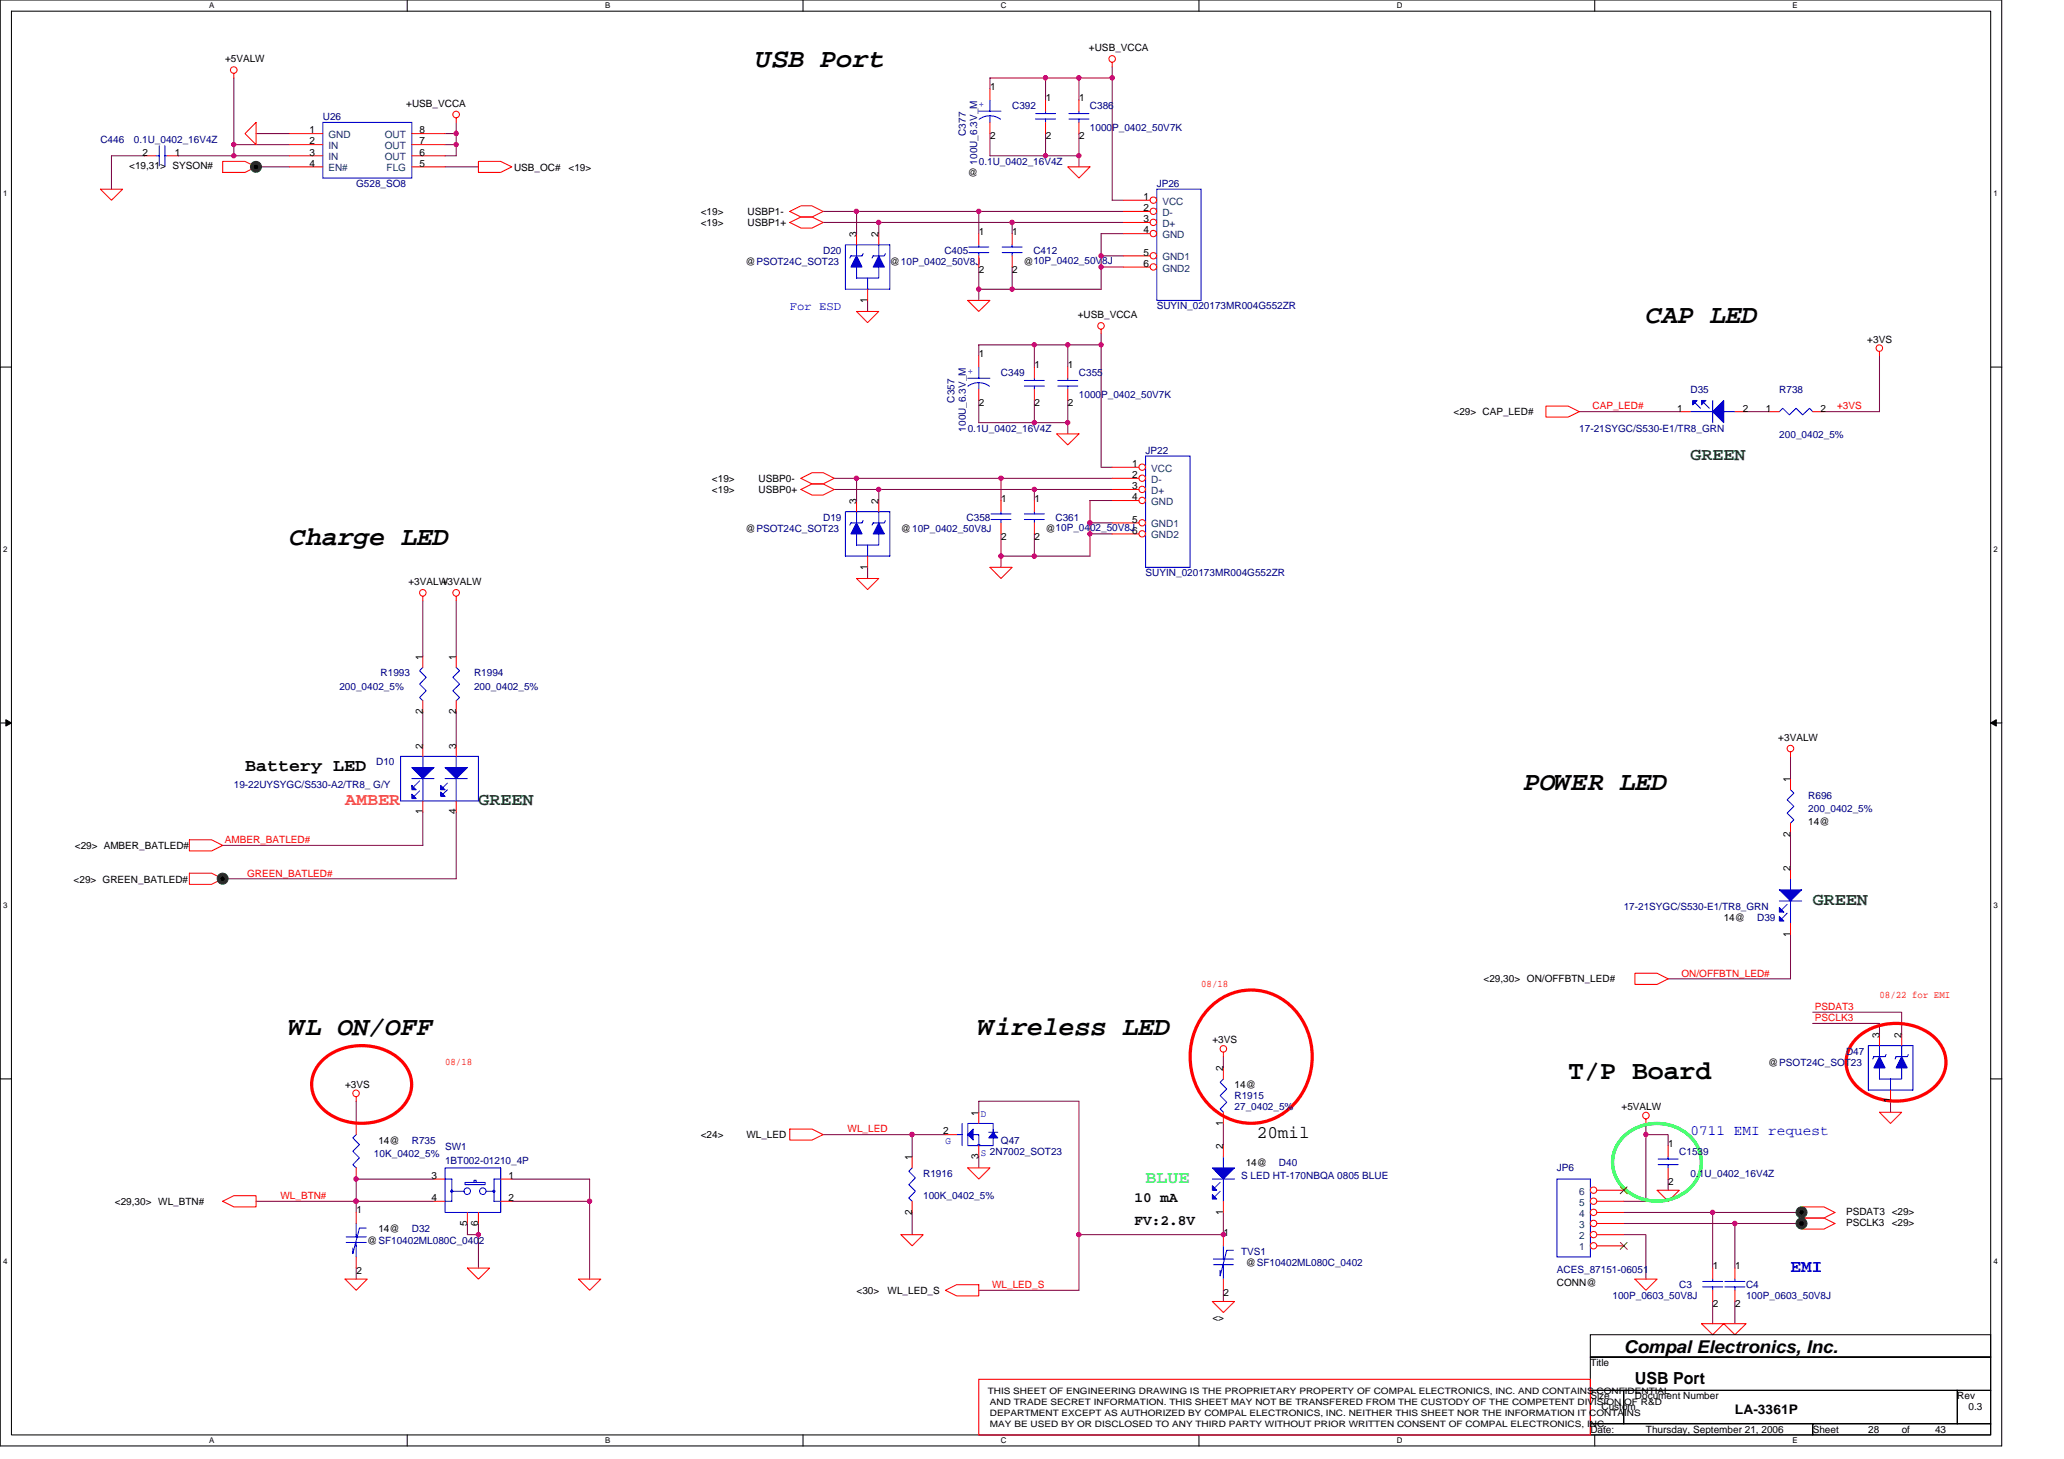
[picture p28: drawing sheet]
<svg xmlns="http://www.w3.org/2000/svg" width="297mm" height="210mm" viewBox="0 0 297 210" stroke-linecap="round" stroke-linejoin="round" font-family="sans-serif">
<defs><g id="words">
<g font-size="3.8">
<text x="108.9" y="9.7">USB Port</text>
<text x="236.9" y="46.5">CAP LED</text>
<text x="41.7" y="78.5">Charge LED</text>
<text x="219.3" y="113.7">POWER LED</text>
<text x="41.7" y="148.9">WL ON/OFF</text>
<text x="140.9" y="148.9">Wireless LED</text>
<text x="225.7" y="155.2">T/P Board</text>
</g>
<g font-size="2.5" fill="#008000">
<text x="243.3" y="66.1">GREEN</text>
<text x="68.9" y="115.8">GREEN</text>
<text x="260.9" y="130.2">GREEN</text>
</g>
<g font-size="2.5">
<text x="35.3" y="111">Battery LED</text>
<text x="180.9" y="163.7">20mil</text>
<text x="233.7" y="194.7">Compal Electronics, Inc.</text>
</g>
<text font-size="2.5" fill="#ff8000" x="49.7" y="115.8">AMBER</text>
<text font-size="2.5" fill="#0ff" x="164.9" y="170.2">BLUE</text>
<text font-size="2.5" fill="#00f" x="257.7" y="183">EMI</text>
<text font-size="2.4" x="235.3" y="199.1">USB Port</text>
<text font-size="2.1" fill="#00f" x="243.3" y="163.3">0711 EMI request</text>
<g font-size="2.1">
<text x="163.3" y="173">10 mA</text>
<text x="163.3" y="176.2">FV:2.8V</text>
</g>
<text font-size="1.9" x="249.7" y="203.4">LA-3361P</text>
<text font-size="1.8" fill="#00f" x="113.7" y="44.6">For ESD</text>
<g font-size="1.4">
<text x="32.4" y="9">+5VALW</text>
<text x="156.7" y="7.4">+USB_VCCA</text>
<text x="58.5" y="15.4">+USB_VCCA</text>
<text x="142.5" y="13">1</text>
<text x="150.5" y="14.6">1</text>
<text x="155.3" y="14.6">1</text>
<text x="20.5" y="22.4">2</text>
<text x="25.2" y="22.4">1</text>
<text x="44.5" y="19.2">1</text>
<text x="44.5" y="20.8">2</text>
<text x="44.5" y="22.4">3</text>
<text x="44.5" y="24">4</text>
<text x="60.4" y="24">5</text>
<text x="60.4" y="22.4">6</text>
<text x="60.4" y="19.2">8</text>
<text x="60.4" y="20.8">7</text>
<text x="142.5" y="20">2</text>
<text x="150.5" y="20">2</text>
<text x="155.3" y="20">2</text>
<text x="18.6" y="24.3">&lt;19,31&gt; SYSON#</text>
<text x="74" y="24.7">USB_OC#</text>
<text x="81.8" y="24.7">&lt;19&gt;</text>
<text x="139.3" y="25.3">@</text>
<text x="164.5" y="28.8">1</text>
<text x="100.9" y="32.5">&lt;19&gt;</text>
<text x="100.9" y="30.9">&lt;19&gt;</text>
<text x="107.6" y="32.5">USBP1+</text>
<text x="107.6" y="30.9">USBP1-</text>
<text x="123.3" y="34.1" transform="rotate(-90 123.3 34.1)">3</text>
<text x="126.4" y="34.1" transform="rotate(-90 126.4 34.1)">2</text>
<text x="140.9" y="33.8">1</text>
<text x="145.7" y="33.8">1</text>
<text x="164.5" y="30.4">2</text>
<text x="164.5" y="32">3</text>
<text x="164.5" y="33.6">4</text>
<text x="107.3" y="38.1">@PSOT24C_SOT23</text>
<text x="128.1" y="38.1">@10P_0402_50V8J</text>
<text x="140.9" y="39.2">2</text>
<text x="145.7" y="39.2">2</text>
<text x="147.3" y="38.1">@10P_0402_50V8J</text>
<text x="164.5" y="36.8">5</text>
<text x="164.5" y="38.4">6</text>
<text x="124.8" y="43.5" transform="rotate(-90 124.8 43.5)">1</text>
<text x="155.1" y="45.8">+USB_VCCA</text>
<text x="140.9" y="51.4">1</text>
<text x="148.9" y="53">1</text>
<text x="153.7" y="53">1</text>
<text x="268.7" y="49.3">+3VS</text>
<text x="140.9" y="58.4">2</text>
<text x="148.9" y="58.4">2</text>
<text x="153.7" y="58.4">2</text>
<text x="209.2" y="59.7">&lt;29&gt; CAP_LED#</text>
<text x="241.4" y="59.2">1</text>
<text x="250.8" y="59.2">2</text>
<text x="254.1" y="59.2">1</text>
<text x="262" y="59.2">2</text>
<text x="102.5" y="69.3">&lt;19&gt;</text>
<text x="102.5" y="70.9">&lt;19&gt;</text>
<text x="109.2" y="69.3">USBP0-</text>
<text x="109.2" y="70.9">USBP0+</text>
<text x="162.9" y="67.2">1</text>
<text x="162.9" y="68.8">2</text>
<text x="162.9" y="70.4">3</text>
<text x="162.9" y="72">4</text>
<text x="107.3" y="76.5">@PSOT24C_SOT23</text>
<text x="123.3" y="72.5" transform="rotate(-90 123.3 72.5)">3</text>
<text x="126.4" y="72.5" transform="rotate(-90 126.4 72.5)">2</text>
<text x="129.7" y="76.5">@10P_0402_50V8J</text>
<text x="144.1" y="72.2">1</text>
<text x="144.1" y="77.6">2</text>
<text x="148.9" y="72.2">1</text>
<text x="148.9" y="77.6">2</text>
<text x="150.5" y="76.5">@10P_0402_50V8J6</text>
<text x="162.9" y="75.2">5</text>
<text x="124.8" y="81.9" transform="rotate(-90 124.8 81.9)">1</text>
<text x="58.8" y="84.2">+3VALW</text>
<text x="63.6" y="84.2">+3VALW</text>
<text x="60.8" y="94.9" transform="rotate(-90 60.8 94.9)">1</text>
<text x="65.6" y="94.9" transform="rotate(-90 65.6 94.9)">1</text>
<text x="60.8" y="107.7" transform="rotate(-90 60.8 107.7)">2</text>
<text x="60.8" y="102.7" transform="rotate(-90 60.8 102.7)">2</text>
<text x="65.6" y="107.7" transform="rotate(-90 65.6 107.7)">3</text>
<text x="65.6" y="102.7" transform="rotate(-90 65.6 102.7)">2</text>
<text x="255.9" y="106.6">+3VALW</text>
<text x="257.7" y="112.5" transform="rotate(-90 257.7 112.5)">1</text>
<text x="60.8" y="117.2" transform="rotate(-90 60.8 117.2)">1</text>
<text x="65.6" y="117.2" transform="rotate(-90 65.6 117.2)">4</text>
<text x="260.2" y="118.7">14@</text>
<text x="10.8" y="122.1">&lt;29&gt; AMBER_BATLED#</text>
<text x="257.7" y="125.3" transform="rotate(-90 257.7 125.3)">2</text>
<text x="257.7" y="120.4" transform="rotate(-90 257.7 120.4)">2</text>
<text x="10.6" y="127.1">&lt;29&gt; GREEN_BATLED#</text>
<text x="248.1" y="132.5">14@</text>
<text x="257.7" y="134.7" transform="rotate(-90 257.7 134.7)">1</text>
<text x="213.5" y="141.3">&lt;29,30&gt; ON/OFFBTN_LED#</text>
<text x="270.5" y="149.3" transform="rotate(-90 270.5 149.3)">3</text>
<text x="273.7" y="149.3" transform="rotate(-90 273.7 149.3)">2</text>
<text x="174.5" y="150.1">+3VS</text>
<text x="176" y="154.1" transform="rotate(-90 176 154.1)">2</text>
<text x="254.5" y="153.3">@PSOT24C_SOT23</text>
<text x="49.7" y="156.5">+3VS</text>
<text x="140.8" y="160.5" transform="rotate(-90 140.8 160.5)">1</text>
<text x="176" y="161.9" transform="rotate(-90 176 161.9)">1</text>
<text x="177.7" y="156.5">14@</text>
<text x="233.4" y="159.7">+5VALW</text>
<text x="272.1" y="158.7" transform="rotate(-90 272.1 158.7)">1</text>
<text x="54.5" y="164.5">14@</text>
<text x="100.9" y="163.7">&lt;24&gt;</text>
<text x="107.4" y="163.7">WL_LED</text>
<text x="131.3" y="166.9" transform="rotate(-90 131.3 166.9)">1</text>
<text x="135.7" y="163.2">2</text>
<text x="140.8" y="166.8" transform="rotate(-90 140.8 166.8)">3</text>
<text x="176" y="165.3" transform="rotate(-90 176 165.3)">2</text>
<text x="179.3" y="167.7">14@</text>
<text x="240.1" y="165">1</text>
<text x="16.5" y="173.3">&lt;29,30&gt; WL_BTN#</text>
<text x="62.1" y="169.6">3</text>
<text x="62.1" y="172.8">4</text>
<text x="73.2" y="172.8">2</text>
<text x="73.2" y="169.6">1</text>
<text x="240.1" y="170.4">2</text>
<text x="51.3" y="174.6">1</text>
<text x="52.8" y="178.9">@SF10402ML080C_0402</text>
<text x="54.5" y="177.3">14@</text>
<text x="67.2" y="176.4" transform="rotate(-90 67.2 176.4)">5</text>
<text x="68.8" y="176.4" transform="rotate(-90 68.8 176.4)">6</text>
<text x="131.3" y="174.8" transform="rotate(-90 131.3 174.8)">2</text>
<text x="176" y="174.8" transform="rotate(-90 176 174.8)">1</text>
<text x="176.1" y="177.8">1</text>
<text x="265.7" y="176.4">PSCLK3</text>
<text x="265.7" y="174.8">PSDAT3 &lt;29&gt;</text>
<text x="272.2" y="176.4">&lt;29&gt;</text>
<text x="51.3" y="183.2">2</text>
<text x="179.3" y="182.1">@SF10402ML080C_0402</text>
<text x="224.1" y="185">CONN@</text>
<text x="246.5" y="182.6">1</text>
<text x="249.7" y="182.6">1</text>
<text x="123.3" y="186.1">&lt;30&gt;</text>
<text x="127.7" y="186.1">WL_LED_S</text>
<text x="174.5" y="190.1">&lt;&gt;</text>
<text x="176.1" y="186.4">2</text>
<text x="246.5" y="188">2</text>
<text x="249.7" y="188">2</text>
<text x="228.9" y="196.5">Title</text>
<text x="228.9" y="201.3">Size</text>
<text x="230.5" y="202.9">Custom</text>
<text x="235.3" y="201.3">Document Number</text>
<text x="281.7" y="201.3">Rev</text>
<text x="283.3" y="202.9">0.3</text>
<text x="228.9" y="206.1">Date:</text>
<text x="236.9" y="206.1">Thursday, September 21, 2006</text>
<text x="260.9" y="206.1">Sheet</text>
<text x="268.9" y="206.1">28</text>
<text x="273.7" y="206.1">of</text>
<text x="278.5" y="206.1">43</text>
</g>
<g font-size="1.4" fill="#000080">
<text x="46.5" y="17.3">U26</text>
<text x="145.7" y="15.7">C392</text>
<text x="156.9" y="15.7">C386</text>
<text x="14.5" y="20.5">C446</text>
<text x="19.3" y="20.5">0.1U_0402_16V4Z</text>
<text x="139" y="19.5" transform="rotate(-90 139 19.5)">C377</text>
<text x="140.6" y="23.7" transform="rotate(-90 140.6 23.7)">100U_6.3V_M</text>
<text x="140.9" y="23.7">0.1U_0402_16V4Z</text>
<text x="156.9" y="18.9">1000P_0402_50V7K</text>
<text x="51.3" y="26.9">G528_SO8</text>
<text x="166.5" y="26.9">JP26</text>
<text x="118.5" y="36.5">D20</text>
<text x="135.9" y="36.5">C405</text>
<text x="148.7" y="36.5">C412</text>
<text x="166.5" y="44.5">SUYIN_020173MR004G552ZR</text>
<text x="137.4" y="57.9" transform="rotate(-90 137.4 57.9)">C357</text>
<text x="144.1" y="54.1">C349</text>
<text x="155.3" y="54.1">C355</text>
<text x="155.3" y="57.3">1000P_0402_50V7K</text>
<text x="243.3" y="56.5">D35</text>
<text x="256.1" y="56.5">R738</text>
<text x="139" y="62.1" transform="rotate(-90 139 62.1)">100U_6.3V_M</text>
<text x="139.3" y="62.1">0.1U_0402_16V4Z</text>
<text x="164.9" y="65.3">JP22</text>
<text x="227.3" y="62.1">17-21SYGC/S530-E1/TR8_GRN</text>
<text x="256.1" y="63.1">200_0402_5%</text>
<text x="118.5" y="74.9">D19</text>
<text x="139.1" y="74.9">C358</text>
<text x="151.9" y="74.9">C361</text>
<text x="164.9" y="82.9">SUYIN_020173MR004G552ZR</text>
<text x="48.8" y="99.2">200_0402_5%</text>
<text x="54.8" y="97.3">R1993</text>
<text x="68.2" y="97.3">R1994</text>
<text x="68.2" y="99.2">200_0402_5%</text>
<text x="33.7" y="113.3">19-22UYSYGC/S530-A2/TR8_ G/Y</text>
<text x="54.1" y="110.1">D10</text>
<text x="260.2" y="114.9">R696</text>
<text x="260.2" y="116.8">200_0402_5%</text>
<text x="233.7" y="130.9">17-21SYGC/S530-E1/TR8_GRN</text>
<text x="252.9" y="132.5">D39</text>
<text x="265.7" y="151.7">D47</text>
<text x="177.7" y="158.1">R1915</text>
<text x="177.7" y="159.7">27_0402_5%</text>
<text x="53.8" y="166.4">10K_0402_5%</text>
<text x="59.3" y="164.5">R735</text>
<text x="64" y="165.5">SW1</text>
<text x="64" y="167.4">1BT002-01210_4P</text>
<text x="144.1" y="164.5">Q47</text>
<text x="184.1" y="167.7">D40</text>
<text x="241.7" y="166.1">C1539</text>
<text x="132.9" y="169.3">R1916</text>
<text x="132.9" y="172.5">100K_0402_5%</text>
<text x="178.6" y="169.7">S LED HT-170NBQA 0805 BLUE</text>
<text x="224.1" y="168.5">JP6</text>
<text x="243.3" y="169.3">0.1U_0402_16V4Z</text>
<text x="59.3" y="177.3">D32</text>
<text x="178.6" y="180.5">TVS1</text>
<text x="224.1" y="183.1">ACES_87151-06051</text>
<text x="241.7" y="185.3">C3</text>
<text x="251.3" y="185.3">C4</text>
<text x="232.1" y="186.9">100P_0603_50V8J</text>
<text x="251.3" y="186.9">100P_0603_50V8J</text>
</g>
<g font-size="1.4" fill="#00f">
<text x="140.9" y="15.4">+</text>
<text x="139.3" y="53.8">+</text>
<text x="141.2" y="160.7">D</text>
<text x="136.1" y="164.5">G</text>
<text x="141.2" y="166.3">S 2N7002_SOT23</text>
</g>
<g font-size="1.4" fill="#004080">
<text x="47.3" y="19.9">GND</text>
<text x="47.3" y="21.5">IN</text>
<text x="47.3" y="23.1">IN</text>
<text x="55.4" y="23.1">OUT</text>
<text x="55.4" y="19.9">OUT</text>
<text x="55.4" y="21.5">OUT</text>
<text x="47.3" y="24.7">EN#</text>
<text x="55.6" y="24.7">FLG</text>
<text x="167.3" y="29.5">VCC</text>
<text x="167.3" y="31.1">D-</text>
<text x="167.3" y="32.7">D+</text>
<text x="167.3" y="34.3">GND</text>
<text x="167.3" y="37.5">GND1</text>
<text x="167.3" y="39.1">GND2</text>
<text x="165.7" y="67.9">VCC</text>
<text x="165.7" y="69.5">D-</text>
<text x="165.7" y="71.1">D+</text>
<text x="165.7" y="72.7">GND</text>
<text x="165.7" y="75.9">GND1</text>
<text x="165.7" y="77.5">GND2</text>
<text x="227.3" y="171.9">6</text>
<text x="227.3" y="173.5">5</text>
<text x="227.3" y="175.1">4</text>
<text x="227.3" y="176.7">3</text>
<text x="227.3" y="178.3">2</text>
<text x="227.3" y="179.9">1</text>
</g>
<g font-size="1.4" fill="#f00">
<text x="229.2" y="58.9">CAP_LED#</text>
<text x="264.4" y="58.9">+3VS</text>
<text x="32.4" y="121.3">AMBER_BATLED#</text>
<text x="35.6" y="126.1">GREEN_BATLED#</text>
<text x="172.9" y="142">08/18</text>
<text x="242" y="140.5">ON/OFFBTN_LED#</text>
<text x="270.5" y="143.6">08/22 for EMI</text>
<text x="261.2" y="145.3">PSDAT3</text>
<text x="261.2" y="146.9">PSCLK3</text>
<text x="64" y="153.2">08/18</text>
<text x="122" y="162.9">WL_LED</text>
<text x="40.4" y="172.5">WL_BTN#</text>
<text x="142.8" y="185.3">WL_LED_S</text>
</g>
<g font-size="1.3">
<text x="142.2" y="200.5">THIS SHEET OF ENGINEERING DRAWING IS THE PROPRIETARY PROPERTY OF COMPAL ELECTRONICS, INC. AND CONTAINS CONFIDENTIAL</text>
<text x="142.5" y="203.7">DEPARTMENT EXCEPT AS AUTHORIZED BY COMPAL ELECTRONICS, INC. NEITHER THIS SHEET NOR THE INFORMATION IT CONTAINS</text>
<text x="142.5" y="202.1">AND TRADE SECRET INFORMATION. THIS SHEET MAY NOT BE TRANSFERED FROM THE CUSTODY OF THE COMPETENT DIVISION OF R&amp;D</text>
<text x="142.5" y="205.3">MAY BE USED BY OR DISCLOSED TO ANY THIRD PARTY WITHOUT PRIOR WRITTEN CONSENT OF COMPAL ELECTRONICS, INC.</text>
</g>
<g font-size="1.1">
<text x="30.1" y="1.2">A</text>
<text x="87.1" y="1.2">B</text>
<text x="144" y="1.2">C</text>
<text x="201" y="1.2">D</text>
<text x="258" y="1.2">E</text>
<text x=".4" y="28.2">1</text>
<text x="286.9" y="28.2">1</text>
<text x=".4" y="79.4">2</text>
<text x="286.9" y="79.4">2</text>
<text x=".4" y="130.6">3</text>
<text x="286.9" y="130.6">3</text>
<text x=".4" y="181.8">4</text>
<text x="286.9" y="181.8">4</text>
<text x="30.1" y="207.6">A</text>
<text x="87.1" y="207.6">B</text>
<text x="144" y="207.6">C</text>
<text x="201" y="207.6">D</text>
<text x="258" y="207.6">E</text>
</g>
</g></defs>
<path d="M0 0h288.1v208h-288.1zM1.6 1.6h284.9v204.8h-284.9z" fill="none" stroke="#000" stroke-width=".15"/>
<g fill="#fff">
<path d="M30.1 .2h.8v1.2h-.8z"/>
<path d="M30.1 206.6h.8v1.3h-.8z"/>
</g>
<path d="M58.6 0v1.6M58.6 206.4v1.6" fill="none" stroke="#000" stroke-width=".15"/>
<g fill="#fff">
<path d="M87.1 .2h.7v1.2h-.7z"/>
<path d="M87.1 206.6h.7v1.3h-.7z"/>
</g>
<path d="M115.6 0v1.6M115.6 206.4v1.6" fill="none" stroke="#000" stroke-width=".15"/>
<g fill="#fff">
<path d="M144 .2h.8v1.2h-.8z"/>
<path d="M144 206.6h.8v1.3h-.8z"/>
</g>
<path d="M172.5 0v1.6M172.5 206.4v1.6" fill="none" stroke="#000" stroke-width=".15"/>
<g fill="#fff">
<path d="M201 .2h.8v1.2h-.8z"/>
<path d="M201 206.6h.8v1.3h-.8z"/>
</g>
<path d="M229.5 0v1.6M229.5 206.4v1.6" fill="none" stroke="#000" stroke-width=".15"/>
<g fill="#fff">
<path d="M258 .2h.7v1.2h-.7z"/>
<path d="M258 206.6h.7v1.3h-.7z"/>
<path d="M.4 27.2h.7v1.3h-.7z"/>
<path d="M286.9 27.2h.6v1.3h-.6z"/>
<path d="M.4 78.4h.7v1.3h-.7z"/>
<path d="M286.9 78.4h.6v1.3h-.6z"/>
</g>
<path d="M0 52.8h1.6M286.5 52.8h1.6" fill="none" stroke="#000" stroke-width=".15"/>
<g fill="#fff">
<path d="M.4 129.6h.7v1.3h-.7z"/>
<path d="M286.9 129.6h.6v1.3h-.6z"/>
</g>
<path d="M0 104h1.6M286.5 104h1.6" fill="none" stroke="#000" stroke-width=".15"/>
<path d="M.8 103.5l.8 .5-.8 .5zM286.5 104l.8-.5v1z" fill="#000" stroke="#000" stroke-width=".14"/>
<g fill="#fff">
<path d="M.4 180.8h.7v1.3h-.7z"/>
<path d="M286.9 180.8h.6v1.3h-.6z"/>
</g>
<path d="M0 155.2h1.6M286.5 155.2h1.6M228.9 192h57.6v3.2h-57.6zM228.9 195.2h57.6v4.8h-57.6zM228.9 204.8h32v1.6h-32zM228.9 200h4.8v4.8h-4.8zM233.7 200h48v4.8h-48zM260.9 204.8h25.6v1.6h-25.6zM281.7 200h4.8v4.8h-4.8z" fill="none" stroke="#000" stroke-width=".15"/>
<g fill="none" stroke="#800040" stroke-width=".15">
<path d="M33.7 11.2v11.2M36.8 19.2h4.9M64 19.2h1.7M65.7 17.6v4.8h-1.7M142.5 19.2v3.2h12.8M150.5 11.2v3.2M150.5 19.2v3.2M155.3 11.2v3.2M155.3 19.2v4.8M160.1 11.2h-17.6v1.6M160.1 9.6v19.2h1.6M20.8 22.4h-4.8v4.8"/>
<path d="M25.7 22.4h16M33.7 20.8h8M36.8 24h4.9M64 24h4.9M64 20.8h1.7M118.5 30.4h4.8v3.2M118.5 32h8v1.6M123.3 30.4h38.4M126.5 32h35.2M140.9 30.4v3.2M140.9 38.4v4.8M145.7 32v1.6"/>
<path d="M145.7 38.4v3.2M158.5 38.4h3.2M158.5 36.8h3.2M161.7 33.6h-3.2v8h-17.6M124.9 43.2v1.6M140.9 57.6v3.2h12.8M148.9 49.6v3.2M148.9 57.6v3.2M153.7 49.6v3.2M153.7 57.6v4.8M158.5 49.6h-17.6v1.6M158.5 48v19.2h1.6"/>
<path d="M227.3 59.2h14.4M251.3 59.2h3.2M270.5 51.2v8h-8M120.1 68.8h3.2v3.2M120.1 70.4h6.4v1.6M123.3 68.8h36.8M126.5 70.4h33.6M144.1 68.8v3.2M144.1 76.8v4.8M148.9 70.4v1.6M156.9 75.2h3.2M156.9 76.8h3.2"/>
<path d="M160.1 72h-3.2v8h-8v-3.2M60.9 86.4v8M65.7 86.4v8M124.9 81.6v1.6M144.1 80h4.8M60.9 102.4v4.8M60.9 116.8v4.8h-28.9M65.7 102.4v4.8M65.7 116.8v9.6h-33.7M257.7 108.8v3.2M257.7 120v4.8M257.7 134.4v6.4h-17.6"/>
<path d="M51.3 158.4v3.2M176.1 152v1.6M260.9 145.6h12.8v3.2M260.9 147.2h9.6v1.6M272.1 158.4v1.6M36.8 172.8h25.7M62.5 169.6h-11.2v4.8M67.3 176v1.6h1.6M68.9 176v6.4M73.7 169.6h11.2v14.4M73.7 172.8h11.2M118.5 163.2h17.6"/>
<path d="M131.3 163.2v3.2M131.3 174.4v3.2M140.9 160v-1.6h14.4v27.2h-14.4M140.9 166.4v1.6M176.1 174.4v3.2h-20.8M176.1 161.6v3.2M233.7 177.6h3.2v6.4M233.7 174.4h12.8M233.7 176h16M236.9 163.2v9.6h-3.2M236.9 161.6v1.6h3.2v1.6M240.1 169.6v1.6"/>
<path d="M259.3 174.4h-12.8v8M259.3 176h-9.6v6.4M51.3 182.4v1.6M176.1 185.6v1.6M246.5 187.2v3.2M249.7 187.2v3.2"/>
</g>
<g fill="#f0f" stroke="#f0f" stroke-width=".15">
<circle cx="148.8" cy="70.4" r=".31"/>
<circle cx="144.1" cy="68.8" r=".31"/>
<circle cx="156.8" cy="75.2" r=".32"/>
<circle cx="150.5" cy="11.2" r=".32"/>
<circle cx="126.5" cy="70.4" r=".31"/>
<circle cx="123.3" cy="68.8" r=".31"/>
<circle cx="140.8" cy="30.4" r=".31"/>
<circle cx="145.6" cy="32" r=".32"/>
<circle cx="123.3" cy="30.4" r=".31"/>
<circle cx="126.4" cy="32" r=".32"/>
<circle cx="51.2" cy="172.8" r=".31"/>
<circle cx="51.2" cy="169.6" r=".31"/>
<circle cx="153.7" cy="60.8" r=".31"/>
<circle cx="158.5" cy="38.4" r=".31"/>
<circle cx="131.2" cy="163.2" r=".32"/>
<circle cx="176.1" cy="177.6" r=".31"/>
<circle cx="148.8" cy="60.8" r=".31"/>
<circle cx="158.5" cy="49.6" r=".31"/>
<circle cx="153.7" cy="49.6" r=".31"/>
<circle cx="150.5" cy="22.4" r=".31"/>
<circle cx="155.3" cy="22.4" r=".31"/>
<circle cx="148.8" cy="80" r=".32"/>
<circle cx="144.1" cy="80" r=".32"/>
<circle cx="160.1" cy="11.2" r=".32"/>
<circle cx="155.3" cy="11.2" r=".32"/>
<circle cx="84.8" cy="172.8" r=".31"/>
<circle cx="33.6" cy="22.4" r=".31"/>
<circle cx="140.8" cy="41.6" r=".31"/>
<circle cx="156.8" cy="76.8" r=".31"/>
<circle cx="145.7" cy="41.6" r=".31"/>
<circle cx="148.8" cy="49.6" r=".31"/>
<circle cx="65.6" cy="20.8" r=".31"/>
<circle cx="158.5" cy="36.8" r=".31"/>
<circle cx="65.6" cy="19.2" r=".32"/>
<circle cx="33.6" cy="20.8" r=".31"/>
<circle cx="68.8" cy="177.6" r=".31"/>
<circle cx="236.9" cy="163.2" r=".32"/>
<circle cx="246.5" cy="174.4" r=".31"/>
<circle cx="249.7" cy="176" r=".32"/>
<circle cx="155.3" cy="177.6" r=".31"/>
</g>
<g fill="none" stroke="#f00" stroke-width=".15">
<path d="M33.7 10.6v.6M36.8 17.6v3.2l-1.5-1.6zM65.7 17v.6M150.5 14.4v1.6M150.5 17.6v1.6M160.1 9v.6M14.5 27.2h3.1l-1.6 1.6zM20.8 22.4h1.7M24 22.4h1.7M32 23.2h3.3l1.5 .8-1.5 .8h-3.3zM68.9 23.2h3.1l1.7 .8-1.7 .8h-3.1zM113.7 32l1.6-.8h1.6l1.6 .8-1.6 .8h-1.6z"/>
<path d="M113.7 30.4l1.6-.8h1.6l1.6 .8-1.6 .8h-1.6zM123.3 33.6v1.6M126.5 33.6v1.6M140.9 33.6v1.6M140.9 36.8v1.6M153.7 24h3.2l-1.6 1.6zM123.3 44.8h3.2l-1.6 1.6zM124.9 41.6v1.6M139.3 43.2h3.2l-1.6 1.6zM140.9 51.2v1.6M140.9 56v1.6M158.5 47.4v.6"/>
<path d="M222.5 58.4h3.2l1.6 .8-1.6 .8h-3.2zM241.7 59.2h1.6M249.7 59.2h1.6M270.5 50.6v.6M115.3 68.8l1.6-.8h1.6l1.6 .8-1.6 .8h-1.6zM115.3 70.4l1.6-.8h1.6l1.6 .8-1.6 .8h-1.6zM144.1 72v1.6M144.1 75.2v1.6M152.1 62.4h3.2l-1.6 1.6zM60.9 85.8v.6M65.7 85.8v.6M65.7 94.4v1.6"/>
<path d="M123.3 83.2h3.2l-1.6 1.6zM142.5 81.6h3.2l-1.6 1.6zM65.7 100.8v1.6M257.7 108.2v.6M257.7 112v1.6M257.7 118.4v1.6M27.3 125.6h3.2l1.5 .8-1.5 .8h-3.2zM27.3 120.8h3.2l1.5 .8-1.5 .8h-3.2zM257.7 124.8v1.6M257.7 132.8v1.6M51.3 157.8v.6M176.1 151.4v.6"/>
<path d="M235.3 140h3.2l1.6 .8-1.6 .8h-3.2zM32 172.8l1.7-.8h3.1v1.6h-3.1zM62.5 169.6h1.5M62.5 172.8h1.5M67.3 174.4v1.6M68.9 174.4v1.6M72 169.6h1.7M72 172.8h1.7M113.7 162.4h3.2l1.6 .8-1.6 .8h-3.2zM129.7 177.6h3.2l-1.6 1.6zM131.3 166.4v1.6M131.3 172.8v1.6"/>
<path d="M139.3 168h3.2l-1.6 1.6zM236.9 161v.6M238.5 171.2h3.2l-1.6 1.6zM259.3 175.2h3.2l1.6 .8-1.6 .8h-3.2zM259.3 173.6h3.2l1.6 .8-1.6 .8h-3.2zM270.5 160h3.2l-1.6 1.6zM49.7 184h3.1l-1.5 1.6zM67.3 182.4h3.2l-1.6 1.6zM83.3 184h3.2l-1.6 1.6zM136.1 185.6l1.6-.8h3.2v1.6h-3.2zM140.9 198.4h88v8h-88zM174.5 187.2h3.2l-1.6 1.6z"/>
<path d="M235.3 184h3.2l-1.6 1.6zM244.9 190.4h3.2l-1.6 1.6zM248.1 190.4h3.2l-1.6 1.6z"/>
<circle cx="33.6" cy="10.1" r=".47"/>
<circle cx="65.6" cy="16.5" r=".48"/>
<circle cx="160.1" cy="8.5" r=".47"/>
<circle cx="158.4" cy="46.9" r=".47"/>
<circle cx="270.5" cy="50.1" r=".47"/>
<circle cx="60.8" cy="85.3" r=".47"/>
<circle cx="65.6" cy="85.3" r=".48"/>
<circle cx="257.7" cy="107.7" r=".47"/>
<circle cx="51.2" cy="157.3" r=".47"/>
<circle cx="176.1" cy="150.9" r=".47"/>
<circle cx="236.9" cy="160.5" r=".47"/>
</g>
<g fill="#008000" stroke="#008000" stroke-width=".15">
<circle cx="32" cy="126.4" r=".79"/>
<circle cx="259.3" cy="174.4" r=".79"/>
<circle cx="259.3" cy="176" r=".78"/>
<circle cx="36.8" cy="24" r=".79"/>
</g>
<g fill="#000" stroke="#008000" stroke-width=".15">
<circle cx="36.8" cy="24" r=".41"/>
<circle cx="32" cy="126.4" r=".39"/>
<circle cx="259.3" cy="174.4" r=".39"/>
<circle cx="259.3" cy="176" r=".4"/>
</g>
<path d="M233.9 163.3a6.9 6.9 0 0 1 10.2 1.3 5.3 5.3 0 0 1-2.7 7.6 6.7 6.7 0 0 1-9-3.2 5.1 5.1 0 0 1 1.5-5.7z" fill="none" stroke="#0f0" stroke-width=".47"/>
<path d="M46.6 152.4a8.5 8.5 0 0 1 11.5 .6 4.7 4.7 0 0 1-1.3 7.2 8.5 8.5 0 0 1-10.8-1.1 4.6 4.6 0 0 1 .6-6.7zM173.8 145.2a8.4 8.4 0 0 1 13.8 2 10 10 0 0 1-4.1 13.7 8.5 8.5 0 0 1-11.5-5.2 10.3 10.3 0 0 1 1.8-10.5zM267.4 149.2a8.5 8.5 0 0 1 11.5 .6 4.8 4.8 0 0 1-1.3 7.2 8.5 8.5 0 0 1-10.8-1.1 4.7 4.7 0 0 1 .6-6.7z" fill="none" stroke="#f00" stroke-width=".47"/>
<g fill="#00f" stroke="#00f" stroke-width=".15">
<path d="M126.5 36.8l.8 1.6h-1.6z" fill-rule="evenodd"/>
<path d="M123.3 36.8l.8 1.6h-1.6z" fill-rule="evenodd"/>
<path d="M248.1 57.6v3.2l-1.6-1.6z" fill-rule="evenodd"/>
<path d="M244.9 57.6h.6l-.6 .7z" fill-rule="evenodd"/>
<path d="M243.6 57.6h.6l-.6 .7z" fill-rule="evenodd"/>
<path d="M256.1 128h3.2l-1.6 1.6z" fill-rule="evenodd"/>
<path d="M256.1 130.6l.6 .6h-.6z" fill-rule="evenodd"/>
<path d="M256.1 131.9l.6 .6h-.6z" fill-rule="evenodd"/>
</g>
<g fill="none" stroke="#00f" stroke-width=".15">
<path d="M149 17.1h2.9M149 16.3h2.9M150.5 16v.3M150.5 17.1v.5M22.5 22.4h.4M22.9 21v2.9M23.7 22.4h.3M23.7 21v2.9M121.7 35.2h6.4v6.4h-6.4zM123.3 35.2v1.6M123.3 38.4v1.6h1.6M124.2 36.5l-.1 .3h-1.6l-.2 .3"/>
<path d="M126.5 38.4v1.6h-1.6M126.5 35.2v1.6M127.4 36.5l-.1 .3h-1.6l-.2 .3M139.4 36.3h2.9M139.4 35.5h2.9M140.9 35.2v.3M140.9 36.3v.5M124.9 40v1.6M139.3 54.4h3.2M140.8 55.1a2.55 2.55 0 0 0-1.5 .5M140.8 55.1a2.46 2.46 0 0 1 1.6 .5M140.9 52.8v1.6"/>
<path d="M140.9 55.1v.9M243.3 59.2h3.2M243.9 57.9l.8 .8M245.2 57.9l.8 .8M246.5 57.6v3.2M248.1 59.2h1.6M142.6 74.7h2.9M142.6 73.9h2.9M144.1 73.6v.3M144.1 74.7v.5M164.9 65.6h6.4v16h-6.4zM65.7 96l.4 .5-.9 1 .9 .9-.9 1 .9 1-.4 .4"/>
<path d="M257.7 113.6l.5 .5-1 1 1 .9-1 1 1 .9-.5 .5M256.1 129.6h3.2M257.2 130.1l-.8 .8M257.2 131.4l-.8 .8M257.7 126.4v1.6M257.7 129.6v3.2M64 169.6h1v1.6M65 171.6v1.2h-1M65 171.4h1.8M66.9 170.1h2.9v.3h-2.9zM68.2 170.1v-.3h.3v.3M70 171.4h1.1"/>
<path d="M71 171.3h.2v.2h-.2zM71.1 171.6v1.2h.9M72 168v6.4h-8v-6.4h8v6.4M72 169.6h-.9v1.6M131.3 168l-.5 .5 .9 1-.9 .9 .9 1-.9 1 .5 .4"/>
<circle cx="65" cy="171.4" r=".15"/>
<circle cx="67.2" cy="171.4" r=".47"/>
<circle cx="69.5" cy="171.4" r=".47"/>
</g>
<circle cx="164.4" cy="67.2" r=".46" fill="#fff" stroke="#f00" stroke-width=".15"/>
<path d="M160.1 67.2h3.8" fill="none" stroke="#f00" stroke-width=".15"/>
<circle cx="164.4" cy="68.8" r=".46" fill="#fff" stroke="#f00" stroke-width=".15"/>
<path d="M160.1 68.8h3.8" fill="none" stroke="#f00" stroke-width=".15"/>
<circle cx="164.4" cy="70.4" r=".46" fill="#fff" stroke="#f00" stroke-width=".15"/>
<path d="M160.1 70.4h3.8" fill="none" stroke="#f00" stroke-width=".15"/>
<circle cx="164.4" cy="72" r=".46" fill="#fff" stroke="#f00" stroke-width=".15"/>
<path d="M160.1 72h3.8" fill="none" stroke="#f00" stroke-width=".15"/>
<circle cx="164.4" cy="75.2" r=".46" fill="#fff" stroke="#f00" stroke-width=".15"/>
<path d="M160.1 75.2h3.8" fill="none" stroke="#f00" stroke-width=".15"/>
<circle cx="164.4" cy="76.8" r=".46" fill="#fff" stroke="#f00" stroke-width=".15"/>
<path d="M153.7 52.8v1.6M153.7 56v1.6M160.1 76.8h3.8M249.7 182.4v1.6M249.7 185.6v1.6" fill="none" stroke="#f00" stroke-width=".15"/>
<path d="M152.2 55.5h2.9M152.2 54.7h2.9M153.7 54.4v.3M153.7 55.5v.5M224.1 169.6h4.8v11.2h-4.8zM248.2 185.1h2.9M248.2 184.4h2.9M249.7 184v.4M249.7 185.1v.5" fill="none" stroke="#00f" stroke-width=".15"/>
<circle cx="229.3" cy="171.2" r=".46" fill="#fff" stroke="#f00" stroke-width=".15"/>
<path d="M229.8 171.2h3.9" fill="none" stroke="#f00" stroke-width=".15"/>
<path d="M233.2 170.8l1 .9M234.2 170.8l-1 .9" fill="none" stroke="#804000" stroke-width=".14"/>
<circle cx="229.3" cy="172.8" r=".46" fill="#fff" stroke="#f00" stroke-width=".15"/>
<path d="M229.8 172.8h3.9" fill="none" stroke="#f00" stroke-width=".15"/>
<circle cx="229.3" cy="174.4" r=".46" fill="#fff" stroke="#f00" stroke-width=".15"/>
<path d="M229.8 174.4h3.9" fill="none" stroke="#f00" stroke-width=".15"/>
<circle cx="229.3" cy="176" r=".46" fill="#fff" stroke="#f00" stroke-width=".15"/>
<path d="M229.8 176h3.9" fill="none" stroke="#f00" stroke-width=".15"/>
<circle cx="229.3" cy="177.6" r=".46" fill="#fff" stroke="#f00" stroke-width=".15"/>
<path d="M229.8 177.6h3.9" fill="none" stroke="#f00" stroke-width=".15"/>
<circle cx="229.3" cy="179.2" r=".46" fill="#fff" stroke="#f00" stroke-width=".15"/>
<g fill="none" stroke="#f00" stroke-width=".15">
<path d="M155.3 14.4v1.6M155.3 17.6v1.6M148.9 52.8v1.6M148.9 56v1.6M60.9 94.4v1.6M60.9 100.8v1.6M270.5 148.8v1.6M272.1 156.8v1.6M273.7 148.8v1.6M51.3 161.6v1.6M51.3 168v1.6M51.3 174.4v1.6"/>
<path d="M229.8 179.2h3.9M51.3 180.8v1.6M246.5 182.4v1.6M246.5 185.6v1.6"/>
</g>
<path d="M233.2 178.8l1 .9M234.2 178.8l-1 .9" fill="none" stroke="#804000" stroke-width=".14"/>
<g fill="none" stroke="#00f" stroke-width=".15">
<path d="M153.8 17.1h2.9M153.8 16.3h2.9M155.3 16v.3M155.3 17.1v.5M166.5 27.2h6.4v16h-6.4zM147.4 55.5h2.9M147.4 54.7h2.9M148.9 54.4v.3M148.9 55.5v.5M60.9 96l-.5 .5 .9 1-.9 .9 .9 1-.9 1 .5 .4M268.9 150.4h6.4v6.4h-6.4zM270.5 150.4v1.6"/>
<path d="M270.5 153.6v1.6h1.6M271.4 151.7l-.1 .3h-1.6l-.2 .4M272.1 155.2v1.6M273.7 153.6v1.6h-1.6M273.7 150.4v1.6M274.6 151.7l-.1 .3h-1.6l-.2 .4M49.8 178.8h2.9M49.8 177.9h2.9M51.3 163.2l-.5 .5 .9 1-.9 .9 .9 1-.9 1 .5 .4M51.3 176v1.9M51.3 178.8v2M52.7 176.7h-1l-.9 3.7v-.8"/>
<path d="M245 185.1h2.9M245 184.4h2.9M246.5 184v.4M246.5 185.1v.5"/>
</g>
<g fill="#00f" stroke="#00f" stroke-width=".15">
<path d="M273.7 152l.8 1.6h-1.6z" fill-rule="evenodd"/>
<path d="M270.5 152l.8 1.6h-1.6z" fill-rule="evenodd"/>
</g>
<circle cx="166" cy="28.8" r=".46" fill="#fff" stroke="#f00" stroke-width=".15"/>
<path d="M161.7 28.8h3.8" fill="none" stroke="#f00" stroke-width=".15"/>
<circle cx="166" cy="30.4" r=".46" fill="#fff" stroke="#f00" stroke-width=".15"/>
<path d="M161.7 30.4h3.8" fill="none" stroke="#f00" stroke-width=".15"/>
<circle cx="166" cy="32" r=".46" fill="#fff" stroke="#f00" stroke-width=".15"/>
<path d="M161.7 32h3.8" fill="none" stroke="#f00" stroke-width=".15"/>
<circle cx="166" cy="33.6" r=".46" fill="#fff" stroke="#f00" stroke-width=".15"/>
<path d="M161.7 33.6h3.8" fill="none" stroke="#f00" stroke-width=".15"/>
<circle cx="166" cy="36.8" r=".46" fill="#fff" stroke="#f00" stroke-width=".15"/>
<path d="M161.7 36.8h3.8" fill="none" stroke="#f00" stroke-width=".15"/>
<circle cx="166" cy="38.4" r=".46" fill="#fff" stroke="#f00" stroke-width=".15"/>
<g fill="none" stroke="#f00" stroke-width=".15">
<path d="M41.7 19.2h4.8M59.3 19.2h4.7M142.5 12.8v1.6M142.5 17.6v1.6M41.7 20.8h4.8M41.7 24h4.8M41.7 22.4h4.8M59.3 20.8h4.7M59.3 24h4.7M59.3 22.4h4.7M145.7 33.6v1.6M145.7 36.8v1.6"/>
<path d="M161.7 38.4h3.8M254.5 59.2h1.6M260.9 59.2h1.6M123.3 72v1.6M126.5 72v1.6M148.9 72v1.6M148.9 75.2v1.6M124.9 80v1.6M60.9 107.2v1.6M60.9 115.2v1.6M65.7 107.2v1.6M65.7 115.2v1.6"/>
<path d="M176.1 153.6v1.6M136.1 163.2h1.6M140.9 160v1.6M140.9 164.8v1.6M176.1 160v1.6M176.1 164.8v1.6M176.1 172.8v1.6M176.1 177.6v1.6M240.1 164.8v1.6M240.1 168v1.6M176.1 184v1.6"/>
</g>
<g fill="none" stroke="#00f" stroke-width=".15">
<path d="M46.5 17.6h12.8v8h-12.8zM140.9 16h3.2M140.9 17.2a2.6 2.6 0 0 1 3.1 0M142.5 14.4v1.6M142.5 16.7v.9M144.2 36.3h2.9M144.2 35.5h2.9M145.7 35.2v.3M145.7 36.3v.5M256.1 59.2l.5-.5 .9 1 1-1 .9 1 1-1 .5 .5M121.7 73.6h6.4v6.4h-6.4zM123.3 73.6v1.6"/>
<path d="M123.3 76.8v1.6h1.6M124.2 74.9l-.1 .3h-1.6l-.2 .3M124.9 78.4v1.6M126.5 76.8v1.6h-1.6M126.5 73.6v1.6M127.4 74.9l-.1 .3h-1.6l-.2 .3M147.4 74.7h2.9M147.4 73.9h2.9M148.9 73.6v.3M148.9 74.7v.5M57.7 108.8h11.2v6.4h-11.2zM59.3 112h3.2"/>
<path d="M60.4 112.4l-.8 .7M60.4 113.8l-.8 .8M60.9 108.8v1.6M60.9 112v3.2M64 112h3.3M64.4 113.6l-.7 .7M64.4 112.7l-.7 .6M65.7 108.8v1.6M65.7 112v3.2M176.1 155.2l-.5 .5 .9 1-.9 .9 .9 1-.9 1 .5 .4M137.7 163.2h.8M138.5 161.6v3.2"/>
<path d="M142.3 162.9h1.3M142.9 162.9v-1.3h-3.6v3.2h1.6v-1.6h-.8M142.9 163.7v1.1h-2h.1v-.1h-.3v.1M174.5 169.6h3.2M175.6 170.1l-.8 .8M175.6 171.4l-.8 .8M176.1 166.4v1.6M176.1 169.6v3.2M176.1 179.2v1.9M177.5 179.9h-1l-.9 3.7v-.8M238.6 167.6h2.9M238.6 166.8h2.9"/>
<path d="M240.1 166.4v.4M240.1 167.6v.4M174.6 181.9h2.9M174.6 181.1h2.9M176.1 181.9v2.1"/>
</g>
<g fill="#00f" stroke="#00f" stroke-width=".15">
<path d="M126.5 75.2l.8 1.6h-1.6z" fill-rule="evenodd"/>
<path d="M123.3 75.2l.8 1.6h-1.6z" fill-rule="evenodd"/>
<path d="M59.3 110.4h3.2l-1.6 1.6z" fill-rule="evenodd"/>
<path d="M59.3 113l.6 .6h-.6z" fill-rule="evenodd"/>
<path d="M59.3 114.3l.6 .6h-.6z" fill-rule="evenodd"/>
<path d="M64 110.4h3.3l-1.6 1.6z" fill-rule="evenodd"/>
<path d="M63.4 113l.6 .6h-.6z" fill-rule="evenodd"/>
<path d="M63.4 113.9l.6 .7h-.6z" fill-rule="evenodd"/>
<path d="M174.5 168h3.2l-1.6 1.6z" fill-rule="evenodd"/>
<path d="M174.5 170.6l.6 .6h-.6z" fill-rule="evenodd"/>
<path d="M174.5 171.9l.6 .6h-.6z" fill-rule="evenodd"/>
<path d="M140.1 162.4v1.6l-.8-.8z" fill-rule="evenodd"/>
<path d="M142.9 162.9l.7 .8h-1.3z" fill-rule="evenodd"/>
</g>
<g fill="#f0f" stroke="#f0f" stroke-width=".15">
<circle cx="148.8" cy="70.4" r=".31"/>
<circle cx="144.1" cy="68.8" r=".31"/>
<circle cx="156.8" cy="75.2" r=".32"/>
<circle cx="150.5" cy="11.2" r=".32"/>
<circle cx="126.5" cy="70.4" r=".31"/>
<circle cx="123.3" cy="68.8" r=".31"/>
<circle cx="140.8" cy="30.4" r=".31"/>
<circle cx="145.6" cy="32" r=".32"/>
<circle cx="123.3" cy="30.4" r=".31"/>
<circle cx="126.4" cy="32" r=".32"/>
<circle cx="51.2" cy="172.8" r=".31"/>
<circle cx="51.2" cy="169.6" r=".31"/>
<circle cx="153.7" cy="60.8" r=".31"/>
<circle cx="158.5" cy="38.4" r=".31"/>
<circle cx="131.2" cy="163.2" r=".32"/>
<circle cx="176.1" cy="177.6" r=".31"/>
<circle cx="148.8" cy="60.8" r=".31"/>
<circle cx="158.5" cy="49.6" r=".31"/>
<circle cx="153.7" cy="49.6" r=".31"/>
<circle cx="150.5" cy="22.4" r=".31"/>
<circle cx="155.3" cy="22.4" r=".31"/>
<circle cx="148.8" cy="80" r=".32"/>
<circle cx="144.1" cy="80" r=".32"/>
<circle cx="160.1" cy="11.2" r=".32"/>
<circle cx="155.3" cy="11.2" r=".32"/>
<circle cx="84.8" cy="172.8" r=".31"/>
<circle cx="33.6" cy="22.4" r=".31"/>
<circle cx="140.8" cy="41.6" r=".31"/>
<circle cx="156.8" cy="76.8" r=".31"/>
<circle cx="145.7" cy="41.6" r=".31"/>
<circle cx="148.8" cy="49.6" r=".31"/>
<circle cx="65.6" cy="20.8" r=".31"/>
<circle cx="158.5" cy="36.8" r=".31"/>
<circle cx="65.6" cy="19.2" r=".32"/>
<circle cx="33.6" cy="20.8" r=".31"/>
<circle cx="68.8" cy="177.6" r=".31"/>
<circle cx="236.9" cy="163.2" r=".32"/>
<circle cx="246.5" cy="174.4" r=".31"/>
<circle cx="249.7" cy="176" r=".32"/>
<circle cx="155.3" cy="177.6" r=".31"/>
</g>
<use href="#words"/>
</svg>
